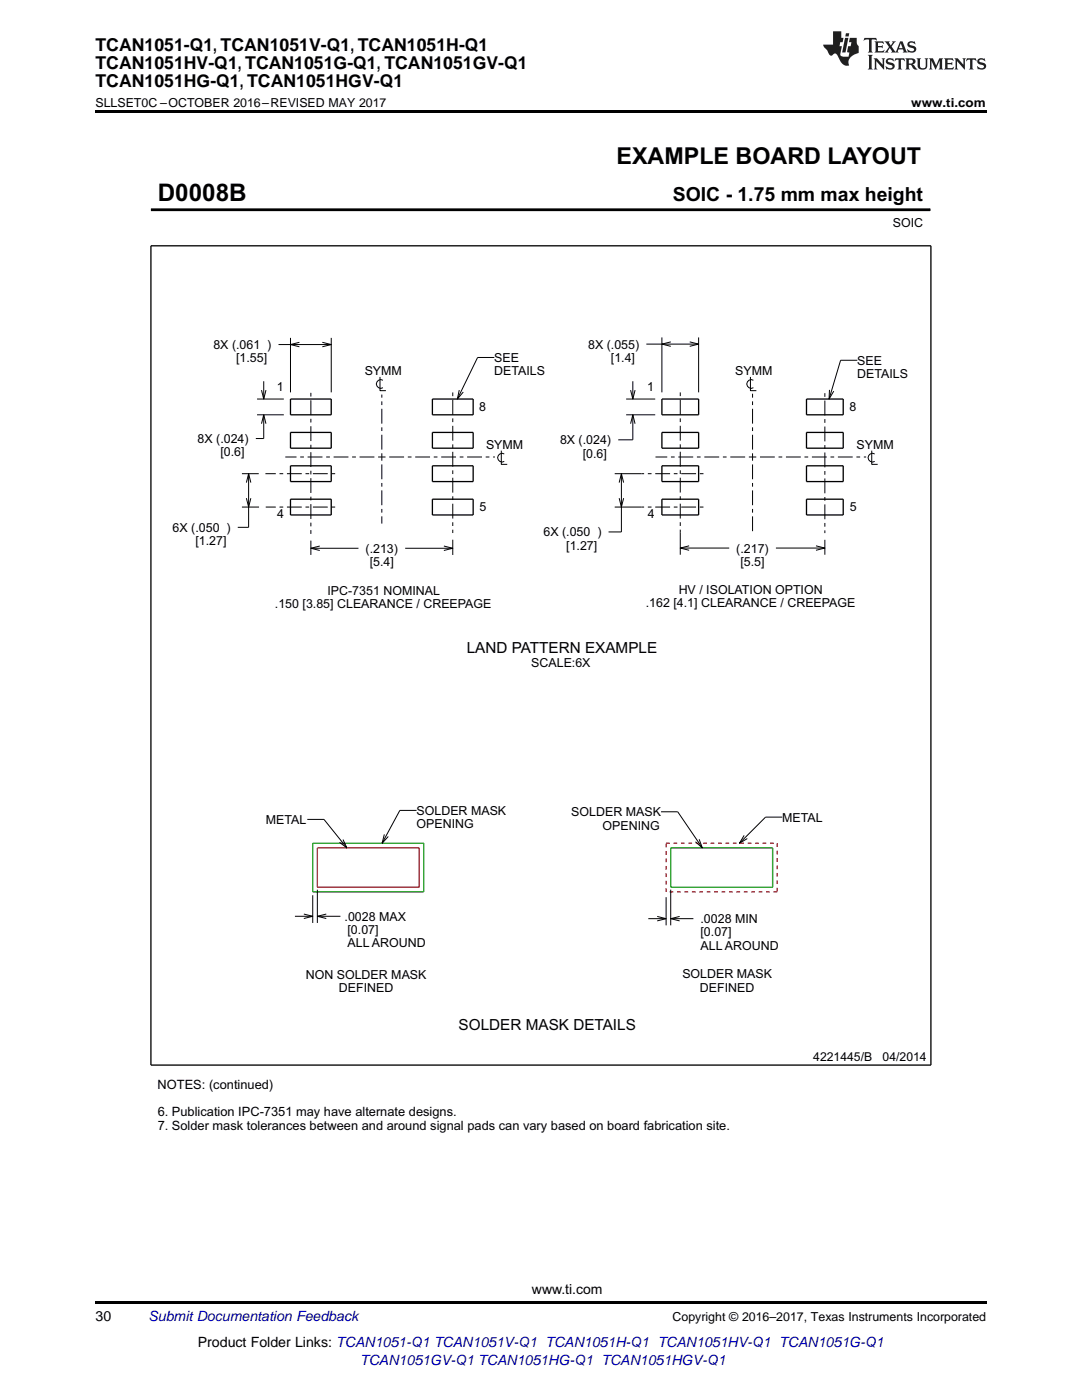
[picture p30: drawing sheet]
<svg xmlns="http://www.w3.org/2000/svg" width="216mm" height="279mm" viewBox="0 0 216 279" stroke-linecap="round" stroke-linejoin="round" font-family="sans-serif">
<defs><g id="words">
<text font-size="4.8" x="31.5" y="40.2">D0008B</text>
<text font-size="4.6" x="123" y="32.7">EXAMPLE BOARD LAYOUT</text>
<text font-size="3.9" x="134.3" y="40.1">SOIC - 1.75 mm max height</text>
<g font-size="3.5">
<text x="19" y="10.2">TCAN1051-Q1, TCAN1051V-Q1, TCAN1051H-Q1</text>
<text x="19" y="13.8">TCAN1051HV-Q1, TCAN1051G-Q1, TCAN1051GV-Q1</text>
<text x="19" y="17.3">TCAN1051HG-Q1, TCAN1051HGV-Q1</text>
</g>
<g font-size="3.1">
<text x="93.1" y="130.4">LAND PATTERN EXAMPLE</text>
<text x="91.5" y="205.5">SOLDER MASK DETAILS</text>
</g>
<g font-size="2.8">
<text x="19" y="263.6">30</text>
<text x="106.1" y="258.2">www.ti.com</text>
<text x="39.5" y="268.9">Product Folder Links: TCAN1051-Q1 TCAN1051V-Q1 TCAN1051H-Q1 TCAN1051HV-Q1 TCAN1051G-Q1</text>
</g>
<g font-size="2.8" fill="#0000c8">
<text x="29.6" y="263.6">Submit Documentation Feedback</text>
<text x="71.9" y="272.4">TCAN1051GV-Q1 TCAN1051HG-Q1 TCAN1051HGV-Q1</text>
</g>
<g font-size="2.6">
<text x="31.5" y="217.3">NOTES: (continued)</text>
<text x="31.5" y="222.8">6. Publication IPC-7351 may have alternate designs.</text>
<text x="31.5" y="225.5">7. Solder mask tolerances between and around signal pads can vary based on board fabrication site.</text>
</g>
<g font-size="2.5">
<text x="19" y="21.4">SLLSET0C –OCTOBER 2016–REVISED MAY 2017</text>
<text x="181.8" y="21.4">www.ti.com</text>
<text x="178.1" y="45.4">SOIC</text>
<text x="42.6" y="69.7">8X (.061 )</text>
<text x="117.3" y="69.6">8X (.055)</text>
<text x="47.1" y="72.3">[1.55]</text>
<text x="72.8" y="74.9">SYMM</text>
<text x="98.6" y="72.2">SEE</text>
<text x="98.6" y="74.9">DETAILS</text>
<text x="121.9" y="72.2">[1.4]</text>
<text x="146.7" y="74.9">SYMM</text>
<text x="171.1" y="72.8">SEE</text>
<text x="171.1" y="75.5">DETAILS</text>
<text x="55.2" y="78.1">1</text>
<text x="95.6" y="82">8</text>
<text x="129.2" y="78.1">1</text>
<text x="169.5" y="82">8</text>
<text x="39.4" y="88.4">8X (.024)</text>
<text x="97" y="89.6">SYMM</text>
<text x="111.7" y="88.7">8X (.024)</text>
<text x="170.9" y="89.6">SYMM</text>
<text x="44" y="91.1">[0.6]</text>
<text x="116.3" y="91.3">[0.6]</text>
<text x="34.4" y="106.1">6X (.050 )</text>
<text x="55.3" y="103.4">4</text>
<text x="95.7" y="102">5</text>
<text x="108.4" y="107">6X (.050 )</text>
<text x="129.2" y="103.4">4</text>
<text x="169.6" y="102">5</text>
<text x="39" y="108.8">[1.27]</text>
<text x="72.9" y="110.3">(.213)</text>
<text x="73.8" y="113">[5.4]</text>
<text x="113" y="109.7">[1.27]</text>
<text x="146.9" y="110.3">(.217)</text>
<text x="147.8" y="112.9">[5.5]</text>
<text x="65.3" y="118.7">IPC-7351 NOMINAL</text>
<text x="135.4" y="118.6">HV / ISOLATION OPTION</text>
<text x="54.9" y="121.3">.150 [3.85] CLEARANCE / CREEPAGE</text>
<text x="128.9" y="121.2">.162 [4.1] CLEARANCE / CREEPAGE</text>
<text x="106" y="133.2">SCALE:6X</text>
<text x="53" y="164.4">METAL</text>
<text x="83.1" y="162.6">SOLDER MASK</text>
<text x="83.1" y="165.3">OPENING</text>
<text x="114" y="162.9">SOLDER MASK</text>
<text x="120.2" y="165.6">OPENING</text>
<text x="156.1" y="164">METAL</text>
<text x="68.8" y="183.7">.0028 MAX</text>
<text x="139.8" y="184.2">.0028 MIN</text>
<text x="69.3" y="186.4">[0.07]</text>
<text x="69.3" y="189.1">ALL AROUND</text>
<text x="139.8" y="186.9">[0.07]</text>
<text x="139.8" y="189.6">ALL AROUND</text>
<text x="61" y="195.4">NON SOLDER MASK</text>
<text x="136.2" y="195.2">SOLDER MASK</text>
<text x="139.7" y="197.9">DEFINED</text>
<text x="67.6" y="198.1">DEFINED</text>
<text x="134.2" y="263.6">Copyright © 2016–2017, Texas Instruments Incorporated</text>
</g>
<g font-size="2.4">
<text x="162.3" y="211.7">4221445/B</text>
<text x="176.1" y="211.7">04/2014</text>
</g>
</g></defs>
<path d="M19 22h177.8v.5h-177.8zM19 259.7h177.8v.5h-177.8z" fill="#000"/>
<g fill="none" stroke="#000" stroke-width=".26">
<path d="M30.1 49.1h155.7v163.5h-155.7zM58 79.6h8.1v3.2h-8.1zM86.3 79.6h8.1v3.2h-8.1zM132.1 79.6h7.3v3.2h-7.3zM160.9 79.6h7.4v3.2h-7.4zM58 86.3h8.1v3.1h-8.1zM58 93h8.1v3.1h-8.1zM58 99.6h8.1v3.2h-8.1zM86.3 99.6h8.1v3.2h-8.1zM86.3 93h8.1v3.1h-8.1zM86.3 86.3h8.1v3.1h-8.1zM132.1 99.6h7.3v3.2h-7.3z"/>
<path d="M132.1 93h7.3v3.1h-7.3zM132.1 86.3h7.3v3.1h-7.3zM160.9 99.6h7.4v3.2h-7.4zM160.9 93h7.4v3.1h-7.4zM160.9 86.3h7.4v3.1h-7.4z"/>
</g>
<g fill="none" stroke="#000" stroke-width=".2">
<path d="M30.1 41.9h155.5M185.6 41.6v.5M51.3 79.6h5.3M52.2 77.9l.4 1.7 .5-1.7M52.6 76.1v3.5M55.6 68.8h10.5M58 67.4v10.9M59.7 68.3l-1.7 .5 1.7 .4M64.3 68.3l1.8 .5-1.8 .4M66.1 67.4v10.9M75.8 75.2v2.8h1.2M76.4 75.9a.87 .87 0 0 0-1.3 .7 .87 .87 0 0 0 1.3 .8"/>
<path d="M91.6 77.8l-.3 1.8 1.1-1.4M98.6 71.3h-3.3l-4 8.3M124.9 79.6h5.8M125.8 77.9l.5 1.7 .4-1.7M126.3 76.1v3.5M129 68.7h10.4M132.1 67.3v11M133.8 68.2l-1.7 .5 1.7 .4M137.6 68.2l1.8 .5-1.8 .4M139.4 67.3v11M149.7 75.2v2.8h1.2M150.3 75.9a.87 .87 0 0 0-1.3 .7 .87 .87 0 0 0 1.3 .8"/>
<path d="M165.5 77.8l-.1 1.8 1-1.5M171.1 71.9h-3.4l-2.3 7.7M48.3 94.5h3.3M49.2 96.3l.4-1.8 .5 1.8M49.2 99.4l.4 1.8 .5-1.8M49.6 94.5v10.7h-2.2M51.3 82.8h5.3M52.2 84.6l.4-1.8 .5 1.8M52.6 82.8v4.7h-1.6M100 89.9v2.8h1.2M100.6 90.6a.87 .87 0 0 0-1.3 .7 .87 .87 0 0 0 1.3 .8M122.7 94.5h5.3"/>
<path d="M123.5 96.3l.5-1.8 .4 1.8M123.5 99.4l.5 1.8 .4-1.8M124 94.5v11.7h-2.6M124.9 82.8h5.8M125.8 84.6l.5-1.8 .4 1.8M126.3 82.8v5h-2.9M173.9 89.9v2.8h1.2M174.5 90.6a.87 .87 0 0 0-1.3 .7 .87 .87 0 0 0 1.3 .8M48.3 101.2h3.4M62 109.4h9.5M62 107.9v2.8M63.8 109l-1.8 .4 1.8 .5"/>
<path d="M80.8 109.4h9.5M88.6 109l1.7 .4-1.7 .5M90.3 107.7v3M122.7 101.2h5.3M135.7 109.4h9.8M135.7 106.3v4.4M137.5 108.9l-1.8 .5 1.8 .4M154.8 109.4h9.8M162.8 108.9l1.8 .5-1.8 .4M164.6 107.7v3M61.3 163.5h3.3l4.6 5.7M62.4 178.7v5.5"/>
<path d="M63.3 177.6v6.6M68.4 167.5l.8 1.7-1.4-1.1M76.7 166.5l-.5 1.8 1.3-1.4M83.1 161.7h-3.3l-3.6 6.6M131.9 162h3.3l4.9 7.2M132.9 179.1v5.6M133.8 177.5v7.2M139.5 167.5l.6 1.7-1.3-1.2M148.5 166.7l-1 1.6 1.6-1M156.1 163.1h-3.3l-5.3 5.2M58.9 182.9h3.5M60.6 182.4l1.8 .5-1.8 .4"/>
<path d="M63.3 182.9h4.6M65.1 182.4l-1.8 .5 1.8 .4M129.4 183.3h3.5M131.1 182.9l1.8 .4-1.8 .5M133.8 183.3h4.6M135.6 182.9l-1.8 .4 1.8 .5"/>
</g>
<path d="M30.1 41.9h155.5" fill="none" stroke="#000" stroke-width=".55"/>
<path d="M62.4 168.3h22.2v9.7h-22.2zM133.8 169.2h20.4v7.9h-20.4z" fill="none" stroke="#00a600" stroke-width=".26"/>
<path d="M63.3 169.2h20.4v7.9h-20.4z" fill="none" stroke="#f00" stroke-width=".26"/>
<path d="M132.9 178v-9.7M132.9 168.3h22.2M155.1 178h-22.2M155.1 168.3v9.7" fill="none" stroke="#f00" stroke-width=".26" stroke-dasharray=".7 .7" stroke-linecap="butt"/>
<g fill="none" stroke="#000" stroke-width=".2" stroke-dasharray=".7 .7 3 .7" stroke-linecap="butt">
<path d="M62 78.4v28.2M90.3 78.3v28.1M135.7 78.3v28M164.6 78.5v27.9M66.9 94.5h-13.9M76.2 91.2v13.3M76.2 91.2v-12.5M76.2 91.2h-19.3M76.2 91.2h22.6M140.4 94.5h-12.4M150.2 91.2v15.4M150.2 91.2v-12.6"/>
<path d="M150.2 91.2h-19.4M150.2 91.2h22.6M66.9 101.2h-13.9M140.4 101.2h-12.4"/>
</g>
<g fill="#231f20">
<path d="M172.5 7.6l-.1 .5 .4-.2h.6v.1v2.1l-.2 .4h.9l-.2-.4v-2.1l.1-.1h.5l.5 .2-.2-.5zM174.5 8.3l.2 .3v1.5l-.2 .4h1.8l.2-.6a1.04 1.04 0 0 1-1.3 .2v-.7h.6l.3 .2v-.6l-.3 .2h-.6v-.6l.8-.1 .4 .3-.2-.5zM176.5 8.3l.9 1.1-.9 1.1h.8l-.2-.2 .4-.7 .5 .7-.2 .2h1.5l-.2-.2 .2-.4h.9l.1 .4-.2 .2h1l-.3-.3-.7-1.9h-.5l-.9 2-.8-1 .9-1h-.8l.1 .3-.4 .5-.3-.6 .1-.2zM179.7 8.6l.4 1h-.7zM181.3 8.4a.63 .63 0 0 0-.2 .7 .63 .63 0 0 0 .6 .4l.6 .2 .1 .2a.75 .75 0 0 1-.7 .4 .75 .75 0 0 1-.6-.5l.1 .7 .1-.1a1.11 1.11 0 0 0 1.5-.6 1.13 1.13 0 0 0-1.2-.8l-.1-.4a1.04 1.04 0 0 1 1.2 .2l-.2-.5-.2 .1-.4-.2zM173.2 10.9l.2 .4v2.2l-.2 .4h1l-.3-.4v-2.2l.3-.4zM174.3 11.6l.3 .4v1.5l-.3 .4h.8l-.2-.4v-1.3l1.5 1.7v-1.9l.2-.4h-.7l.2 .4v.9l-1.1-1.3zM177 11.8a.62 .62 0 0 0-.2 .7 .62 .62 0 0 0 .6 .4l.6 .1 .1 .3a.76 .76 0 0 1-.7 .3 .76 .76 0 0 1-.7-.4l.2 .7 .1-.1a1.11 1.11 0 0 0 1.5-.6 1.13 1.13 0 0 0-1.2-.8l-.1-.4a1.04 1.04 0 0 1 1.2 .2l-.2-.6-.2 .1-.5-.1zM178.7 11.6l-.2 .6a.61 .61 0 0 1 .8-.3v1.6l-.2 .4h.9l-.2-.4v-1.6a.63 .63 0 0 1 .7 .3l-.1-.6zM180.6 11.6l.3 .4v1.5l-.3 .4h1l-.2-.2-.1-.8 .6 .2a.76 .76 0 0 0 1.2 .7l-1-1a.58 .58 0 0 0 .6-.5 .58 .58 0 0 0-.5-.6zM181.4 11.9h.1a.45 .45 0 0 1 .5 .1 .45 .45 0 0 1 .1 .5l-.8 .2zM182.9 11.6l.2 .2a2.17 2.17 0 0 0 .3 1.9 .99 .99 0 0 0 1.6-.6v-1.1l.2-.4h-.7l.2 .2a1.92 1.92 0 0 1-.2 1.8 .6 .6 0 0 1-.9-.5v-1.1l.2-.4zM185.4 11.6l.2 .4v1.5l-.2 .4h.7l-.2-.4v-1.4l.8 1.8 .8-1.8v1.4l-.2 .4h.9l-.2-.4v-1.5l.2-.4h-.8l-.6 1.5-.6-1.5zM188.4 11.6l.2 .4v1.5l-.2 .4h1.8l.1-.6a1.04 1.04 0 0 1-1.2 .1v-.6h.5l.4 .2v-.6l-.4 .2h-.5v-.7h.8l.3 .3-.1-.6zM190.5 11.6l.2 .4v1.5l-.2 .4h.7l-.2-.4v-1.3l1.5 1.7v-1.9l.2-.4h-.7l.2 .4v.9l-1.1-1.3zM192.9 11.6l-.1 .6a.61 .61 0 0 1 .7-.3l.1 1.6-.3 .4h1l-.3-.4 .1-1.6a.63 .63 0 0 1 .7 .3l-.1-.6zM195.2 11.8a.62 .62 0 0 0-.2 .7 .62 .62 0 0 0 .6 .4l.6 .1 .1 .3a.76 .76 0 0 1-.7 .3 .76 .76 0 0 1-.6-.4l.1 .7 .1-.1a1.11 1.11 0 0 0 1.6-.6 1.13 1.13 0 0 0-1.3-.8l-.1-.4a1.04 1.04 0 0 1 1.2 .2l-.1-.6-.2 .1-.5-.1z"/>
<path d="M166.2 6.3v2.6h-1.9v.4l.8 .9a.91 .91 0 0 0 1 .8 .56 .56 0 0 1 .5-.3 .56 .56 0 0 1 .5 .3l.4 .8a1.53 1.53 0 0 0 1.9 1.2 1.54 1.54 0 0 1 1-2.1l.9-.3v-1.4a1.52 1.52 0 0 1-.4-1.6h-1.3l-.2 .8h.5l-.2 .8h-.5l-.1 1v.2l.4 .1-.2 .8a1.93 1.93 0 0 1-1.6-.3l.3-1.8h-.5l.2-.8h.4l.2-.8h-.4v-1.3zM168.6 7.6l-.6 2.9h.7l.6-2.9zM168.8 6.6l-.1 .7h.6l.2-.7z"/>
</g>
<use href="#words"/>
</svg>
